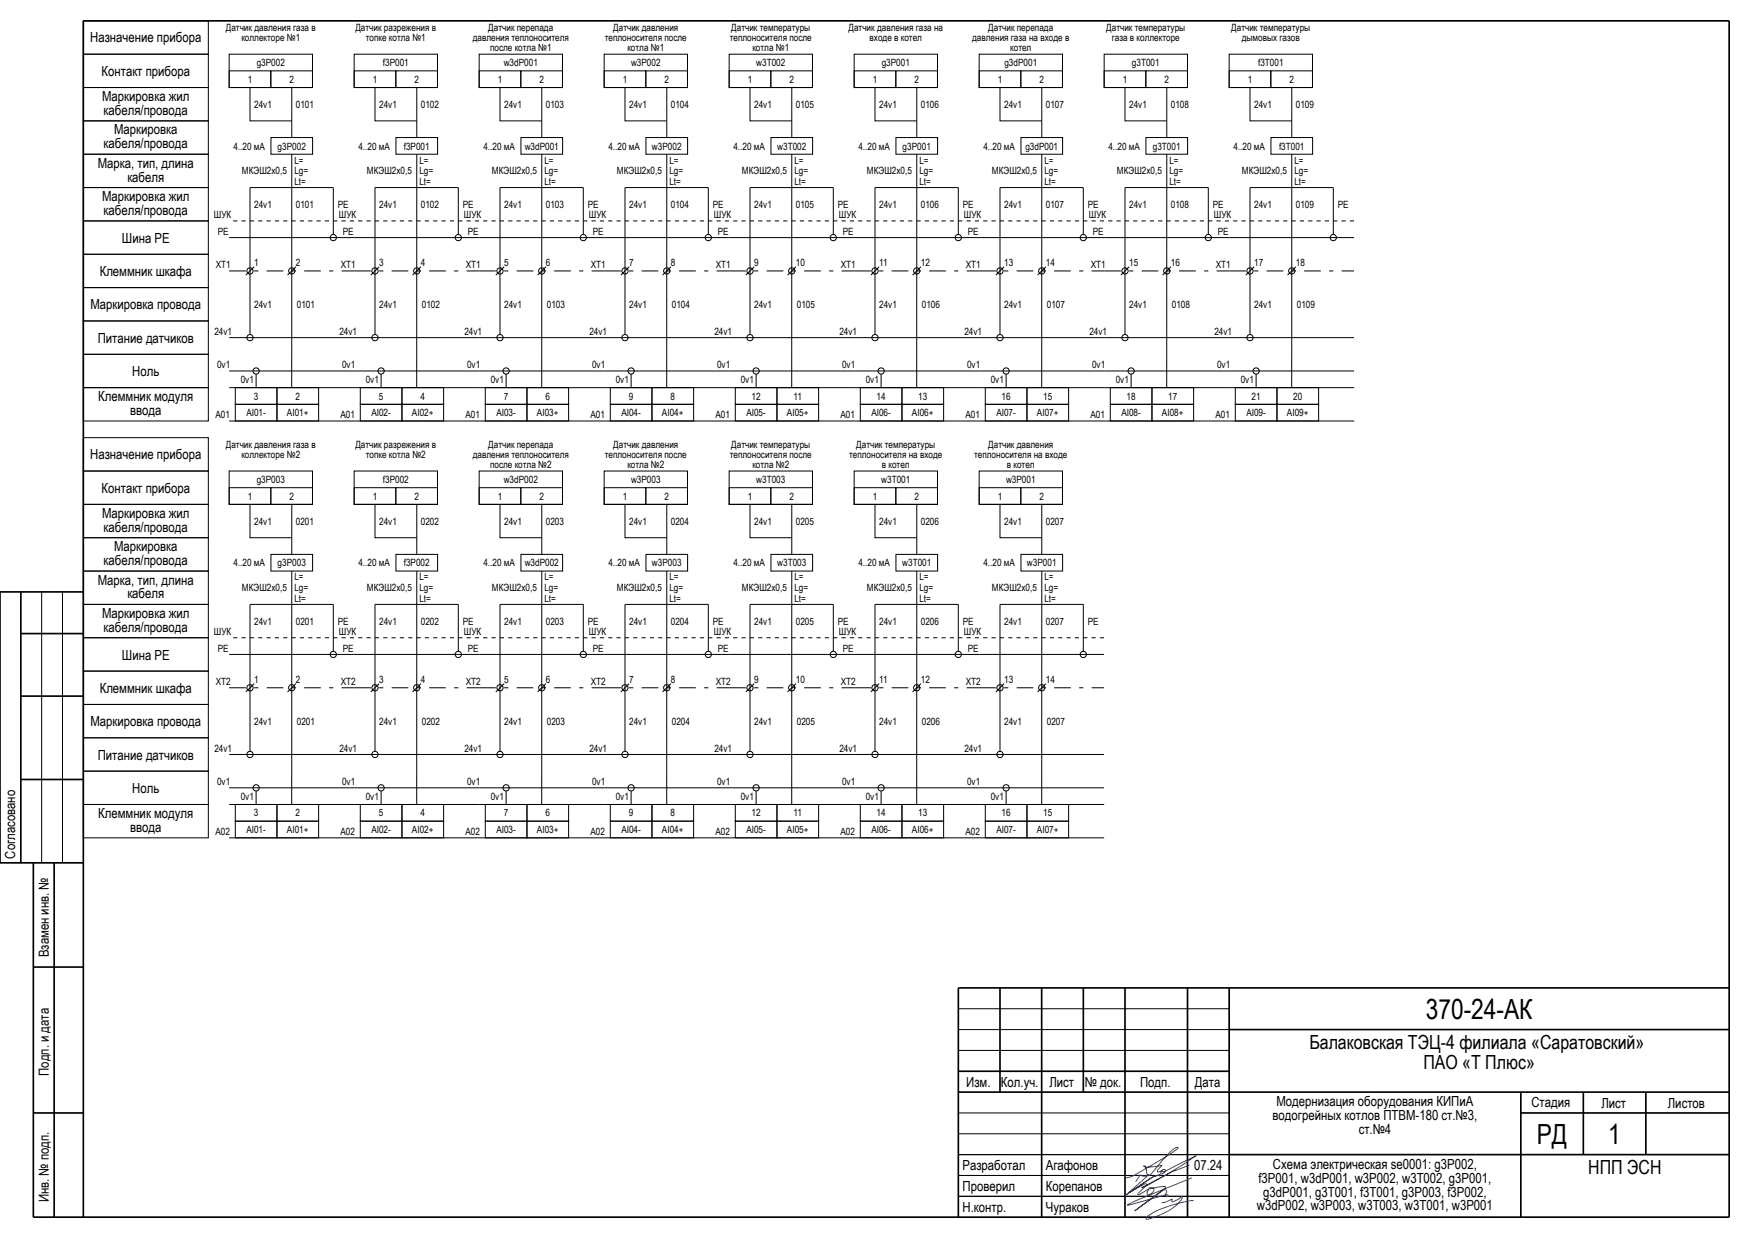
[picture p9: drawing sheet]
<svg xmlns="http://www.w3.org/2000/svg" width="420mm" height="297mm" viewBox="0 0 420 297" stroke-linecap="round" stroke-linejoin="round" font-family="sans-serif">
<defs><g id="words">
<g font-size="6.7">
<text x="342.2" y="244.4">370-24-АК</text>
<text x="368.8" y="274.5">РД</text>
<text x="386" y="274.4">1</text>
</g>
<g font-size="4.7">
<text x="314.2" y="251.7">Балаковская ТЭЦ-4 филиала «Саратовский»</text>
<text x="341.6" y="256.4">ПАО «Т Плюс»</text>
<text x="381.2" y="281.5">НПП ЭСН</text>
</g>
<g font-size="3.3">
<text x="21.7" y="10.2">Назначение прибора</text>
<text x="24.4" y="18.2">Контакт прибора</text>
<text x="24.5" y="24.2">Маркировка жил</text>
<text x="24.9" y="27.6">кабеля/провода</text>
<text x="24.9" y="35.6">кабеля/провода</text>
<text x="27.4" y="32.2">Маркировка</text>
<text x="23.5" y="40.2">Марка, тип, длина</text>
<text x="30.6" y="43.6">кабеля</text>
<text x="24.5" y="48.2">Маркировка жил</text>
<text x="24.9" y="51.6">кабеля/провода</text>
<text x="29.3" y="58.2">Шина PE</text>
<text x="23.9" y="66.2">Клеммник шкафа</text>
<text x="21.7" y="74.2">Маркировка провода</text>
<text x="23.5" y="82.2">Питание датчиков</text>
<text x="31.7" y="90.2">Ноль</text>
<text x="23.6" y="96.2">Клеммник модуля</text>
<text x="31.2" y="99.6">ввода</text>
<text x="21.7" y="110.2">Назначение прибора</text>
<text x="24.4" y="118.2">Контакт прибора</text>
<text x="24.5" y="124.2">Маркировка жил</text>
<text x="24.9" y="127.6">кабеля/провода</text>
<text x="24.9" y="135.6">кабеля/провода</text>
<text x="27.4" y="132.2">Маркировка</text>
<text x="23.5" y="140.2">Марка, тип, длина</text>
<text x="30.6" y="143.6">кабеля</text>
<text x="24.5" y="148.2">Маркировка жил</text>
<text x="24.9" y="151.6">кабеля/провода</text>
<text x="29.3" y="158.2">Шина PE</text>
<text x="23.9" y="166.2">Клеммник шкафа</text>
<text x="21.7" y="174.2">Маркировка провода</text>
<text x="23.5" y="182.2">Питание датчиков</text>
<text x="31.7" y="190.2">Ноль</text>
<text x="23.6" y="196.2">Клеммник модуля</text>
<text x="31.2" y="199.6">ввода</text>
<text x="3.7" y="206" transform="rotate(-90 3.7 206)">Согласовано</text>
<text x="11.7" y="229.7" transform="rotate(-90 11.7 229.7)">Взамен инв. №</text>
<text x="11.7" y="258.1" transform="rotate(-90 11.7 258.1)">Подп. и дата</text>
<text x="231.9" y="260.7">Изм.</text>
<text x="240.2" y="260.7">Кол.уч.</text>
<text x="251.8" y="260.7">Лист</text>
<text x="260.4" y="260.7">№ док.</text>
<text x="273.6" y="260.7">Подп.</text>
<text x="286.8" y="260.7">Дата</text>
<text x="305.4" y="268.7">водогрейных котлов ПТВМ-180 ст.№3,</text>
<text x="306.3" y="265.4">Модернизация оборудования КИПиА</text>
<text x="367.5" y="265.7">Стадия</text>
<text x="384.3" y="265.7">Лист</text>
<text x="400.3" y="265.7">Листов</text>
<text x="326.1" y="272">ст.№4</text>
<text x="231" y="280.7">Разработал</text>
<text x="251" y="280.7">Агафонов</text>
<text x="286.6" y="280.7">07.24</text>
<text x="305.5" y="280.4">Схема электрическая se0001: g3P002,</text>
<text x="231" y="285.7">Проверил</text>
<text x="251" y="285.7">Корепанов</text>
<text x="302" y="283.7">f3P001, w3dP001, w3P002, w3T002, g3P001,</text>
<text x="303.2" y="287.1">g3dP001, g3T001, f3T001, g3P003, f3P002,</text>
<text x="11.7" y="288.5" transform="rotate(-90 11.7 288.5)">Инв. № подп.</text>
<text x="231" y="290.7">Н.контр.</text>
<text x="251" y="290.7">Чураков</text>
<text x="301.7" y="290.4">w3dP002, w3P003, w3T003, w3T001, w3P001</text>
</g>
<g font-size="2.4">
<text x="54.2" y="7.4">Датчик давления газа в</text>
<text x="57.9" y="9.8">коллекторе №1</text>
<text x="85.3" y="7.4">Датчик разрежения в</text>
<text x="87.8" y="9.8">топке котла №1</text>
<text x="113.4" y="9.8">давления теплоносителя</text>
<text x="117.2" y="7.4">Датчик перепада</text>
<text x="145.1" y="9.8">теплоносителя после</text>
<text x="147.2" y="7.4">Датчик давления</text>
<text x="175.1" y="9.8">теплоносителя после</text>
<text x="175.5" y="7.4">Датчик температуры</text>
<text x="203.6" y="7.4">Датчик давления газа на</text>
<text x="208.7" y="9.8">входе в котел</text>
<text x="233.3" y="9.8">давления газа на входе в</text>
<text x="237.2" y="7.4">Датчик перепада</text>
<text x="265.5" y="7.4">Датчик температуры</text>
<text x="266.8" y="9.8">газа в коллекторе</text>
<text x="295.5" y="7.4">Датчик температуры</text>
<text x="298" y="9.8">дымовых газов</text>
<text x="61.6" y="15.9">g3P002</text>
<text x="91.9" y="15.9">f3P001</text>
<text x="117.6" y="12.2">после котла №1</text>
<text x="120.9" y="15.9">w3dP001</text>
<text x="150.6" y="12.2">котла №1</text>
<text x="151.4" y="15.9">w3P002</text>
<text x="180.6" y="12.2">котла №1</text>
<text x="181.5" y="15.9">w3T002</text>
<text x="211.6" y="15.9">g3P001</text>
<text x="241.1" y="15.9">g3dP001</text>
<text x="242.4" y="12.2">котел</text>
<text x="271.7" y="15.9">g3T001</text>
<text x="301.9" y="15.9">f3T001</text>
<text x="59.5" y="19.9">1</text>
<text x="69.5" y="19.9">2</text>
<text x="89.5" y="19.9">1</text>
<text x="99.5" y="19.9">2</text>
<text x="119.5" y="19.9">1</text>
<text x="129.5" y="19.9">2</text>
<text x="149.5" y="19.9">1</text>
<text x="159.5" y="19.9">2</text>
<text x="179.5" y="19.9">1</text>
<text x="189.5" y="19.9">2</text>
<text x="209.5" y="19.9">1</text>
<text x="219.5" y="19.9">2</text>
<text x="239.5" y="19.9">1</text>
<text x="249.5" y="19.9">2</text>
<text x="269.5" y="19.9">1</text>
<text x="279.5" y="19.9">2</text>
<text x="299.5" y="19.9">1</text>
<text x="309.5" y="19.9">2</text>
<text x="61" y="25.9">24v1</text>
<text x="71" y="25.9">0101</text>
<text x="91" y="25.9">24v1</text>
<text x="101" y="25.9">0102</text>
<text x="121" y="25.9">24v1</text>
<text x="131" y="25.9">0103</text>
<text x="151" y="25.9">24v1</text>
<text x="161" y="25.9">0104</text>
<text x="181" y="25.9">24v1</text>
<text x="191" y="25.9">0105</text>
<text x="211" y="25.9">24v1</text>
<text x="221" y="25.9">0106</text>
<text x="241" y="25.9">24v1</text>
<text x="251" y="25.9">0107</text>
<text x="271" y="25.9">24v1</text>
<text x="281" y="25.9">0108</text>
<text x="301" y="25.9">24v1</text>
<text x="311" y="25.9">0109</text>
<text x="56" y="35.9">4..20 мА</text>
<text x="66.6" y="35.9">g3P002</text>
<text x="86" y="35.9">4..20 мА</text>
<text x="96.9" y="35.9">f3P001</text>
<text x="116" y="35.9">4..20 мА</text>
<text x="125.9" y="35.9">w3dP001</text>
<text x="146" y="35.9">4..20 мА</text>
<text x="156.5" y="35.9">w3P002</text>
<text x="176" y="35.9">4..20 мА</text>
<text x="186.5" y="35.9">w3T002</text>
<text x="206" y="35.9">4..20 мА</text>
<text x="216.6" y="35.9">g3P001</text>
<text x="236" y="35.9">4..20 мА</text>
<text x="246.1" y="35.9">g3dP001</text>
<text x="266" y="35.9">4..20 мА</text>
<text x="276.7" y="35.9">g3T001</text>
<text x="296" y="35.9">4..20 мА</text>
<text x="307" y="35.9">f3T001</text>
<text x="58.1" y="41.7">МКЭШ2х0,5</text>
<text x="70.6" y="39.2">L=</text>
<text x="70.6" y="41.8">Lg=</text>
<text x="88.1" y="41.7">МКЭШ2х0,5</text>
<text x="100.6" y="39.2">L=</text>
<text x="100.6" y="41.8">Lg=</text>
<text x="118.1" y="41.7">МКЭШ2х0,5</text>
<text x="130.6" y="39.2">L=</text>
<text x="130.6" y="41.8">Lg=</text>
<text x="148.1" y="41.7">МКЭШ2х0,5</text>
<text x="160.6" y="39.2">L=</text>
<text x="160.6" y="41.8">Lg=</text>
<text x="178.1" y="41.7">МКЭШ2х0,5</text>
<text x="190.6" y="39.2">L=</text>
<text x="190.6" y="41.8">Lg=</text>
<text x="208.1" y="41.7">МКЭШ2х0,5</text>
<text x="220.6" y="39.2">L=</text>
<text x="220.6" y="41.8">Lg=</text>
<text x="238.1" y="41.7">МКЭШ2х0,5</text>
<text x="250.6" y="39.2">L=</text>
<text x="250.6" y="41.8">Lg=</text>
<text x="268.1" y="41.7">МКЭШ2х0,5</text>
<text x="280.6" y="39.2">L=</text>
<text x="280.6" y="41.8">Lg=</text>
<text x="298.1" y="41.7">МКЭШ2х0,5</text>
<text x="310.6" y="39.2">L=</text>
<text x="310.6" y="41.8">Lg=</text>
<text x="70.6" y="44.4">Lt=</text>
<text x="100.6" y="44.4">Lt=</text>
<text x="130.6" y="44.4">Lt=</text>
<text x="160.6" y="44.4">Lt=</text>
<text x="190.6" y="44.4">Lt=</text>
<text x="220.6" y="44.4">Lt=</text>
<text x="250.6" y="44.4">Lt=</text>
<text x="280.6" y="44.4">Lt=</text>
<text x="310.6" y="44.4">Lt=</text>
<text x="51.3" y="52.4">ШУК</text>
<text x="61" y="49.9">24v1</text>
<text x="71" y="49.9">0101</text>
<text x="81.1" y="49.9">PE</text>
<text x="81.3" y="52.4">ШУК</text>
<text x="91" y="49.9">24v1</text>
<text x="101" y="49.9">0102</text>
<text x="111.1" y="49.9">PE</text>
<text x="111.3" y="52.4">ШУК</text>
<text x="121" y="49.9">24v1</text>
<text x="131" y="49.9">0103</text>
<text x="141.1" y="49.9">PE</text>
<text x="141.3" y="52.4">ШУК</text>
<text x="151" y="49.9">24v1</text>
<text x="161" y="49.9">0104</text>
<text x="171.1" y="49.9">PE</text>
<text x="171.3" y="52.4">ШУК</text>
<text x="181" y="49.9">24v1</text>
<text x="191" y="49.9">0105</text>
<text x="201.1" y="49.9">PE</text>
<text x="201.3" y="52.4">ШУК</text>
<text x="211" y="49.9">24v1</text>
<text x="221" y="49.9">0106</text>
<text x="231.1" y="49.9">PE</text>
<text x="231.3" y="52.4">ШУК</text>
<text x="241" y="49.9">24v1</text>
<text x="251" y="49.9">0107</text>
<text x="261.1" y="49.9">PE</text>
<text x="261.3" y="52.4">ШУК</text>
<text x="271" y="49.9">24v1</text>
<text x="281" y="49.9">0108</text>
<text x="291.1" y="49.9">PE</text>
<text x="291.3" y="52.4">ШУК</text>
<text x="301" y="49.9">24v1</text>
<text x="311" y="49.9">0109</text>
<text x="321.1" y="49.9">PE</text>
<text x="52.3" y="56.4">PE</text>
<text x="82.3" y="56.4">PE</text>
<text x="112.3" y="56.4">PE</text>
<text x="142.3" y="56.4">PE</text>
<text x="172.3" y="56.4">PE</text>
<text x="202.3" y="56.4">PE</text>
<text x="232.3" y="56.4">PE</text>
<text x="262.3" y="56.4">PE</text>
<text x="292.3" y="56.4">PE</text>
<text x="51.8" y="64.4">XT1</text>
<text x="61" y="63.9">1</text>
<text x="71" y="63.9">2</text>
<text x="81.8" y="64.4">XT1</text>
<text x="91" y="63.9">3</text>
<text x="101" y="63.9">4</text>
<text x="111.8" y="64.4">XT1</text>
<text x="121" y="63.9">5</text>
<text x="131" y="63.9">6</text>
<text x="141.8" y="64.4">XT1</text>
<text x="151" y="63.9">7</text>
<text x="161" y="63.9">8</text>
<text x="171.8" y="64.4">XT1</text>
<text x="181" y="63.9">9</text>
<text x="191" y="63.9">10</text>
<text x="201.8" y="64.4">XT1</text>
<text x="211" y="63.9">11</text>
<text x="221" y="63.9">12</text>
<text x="231.8" y="64.4">XT1</text>
<text x="241" y="63.9">13</text>
<text x="251" y="63.9">14</text>
<text x="261.8" y="64.4">XT1</text>
<text x="271" y="63.9">15</text>
<text x="281" y="63.9">16</text>
<text x="291.8" y="64.4">XT1</text>
<text x="301" y="63.9">17</text>
<text x="311" y="63.9">18</text>
<text x="61" y="73.9">24v1</text>
<text x="71.2" y="73.9">0101</text>
<text x="91" y="73.9">24v1</text>
<text x="101.2" y="73.9">0102</text>
<text x="121" y="73.9">24v1</text>
<text x="131.2" y="73.9">0103</text>
<text x="151" y="73.9">24v1</text>
<text x="161.2" y="73.9">0104</text>
<text x="181" y="73.9">24v1</text>
<text x="191.2" y="73.9">0105</text>
<text x="211" y="73.9">24v1</text>
<text x="221.2" y="73.9">0106</text>
<text x="241" y="73.9">24v1</text>
<text x="251.2" y="73.9">0107</text>
<text x="271" y="73.9">24v1</text>
<text x="281.2" y="73.9">0108</text>
<text x="301" y="73.9">24v1</text>
<text x="311.2" y="73.9">0109</text>
<text x="51.5" y="80.4">24v1</text>
<text x="81.5" y="80.4">24v1</text>
<text x="111.5" y="80.4">24v1</text>
<text x="141.5" y="80.4">24v1</text>
<text x="171.5" y="80.4">24v1</text>
<text x="201.5" y="80.4">24v1</text>
<text x="231.5" y="80.4">24v1</text>
<text x="261.5" y="80.4">24v1</text>
<text x="291.5" y="80.4">24v1</text>
<text x="52.1" y="88.4">0v1</text>
<text x="82.1" y="88.4">0v1</text>
<text x="112.1" y="88.4">0v1</text>
<text x="142.1" y="88.4">0v1</text>
<text x="172.1" y="88.4">0v1</text>
<text x="202.1" y="88.4">0v1</text>
<text x="232.1" y="88.4">0v1</text>
<text x="262.1" y="88.4">0v1</text>
<text x="292.1" y="88.4">0v1</text>
<text x="57.8" y="91.9">0v1</text>
<text x="60.9" y="95.9">3</text>
<text x="70.9" y="95.9">2</text>
<text x="87.8" y="91.9">0v1</text>
<text x="90.9" y="95.9">5</text>
<text x="100.9" y="95.9">4</text>
<text x="117.8" y="91.9">0v1</text>
<text x="120.9" y="95.9">7</text>
<text x="130.9" y="95.9">6</text>
<text x="147.8" y="91.9">0v1</text>
<text x="150.9" y="95.9">9</text>
<text x="160.9" y="95.9">8</text>
<text x="177.8" y="91.9">0v1</text>
<text x="180.4" y="95.9">12</text>
<text x="190.5" y="95.9">11</text>
<text x="207.8" y="91.9">0v1</text>
<text x="210.4" y="95.9">14</text>
<text x="220.4" y="95.9">13</text>
<text x="237.8" y="91.9">0v1</text>
<text x="240.4" y="95.9">16</text>
<text x="250.4" y="95.9">15</text>
<text x="267.8" y="91.9">0v1</text>
<text x="270.4" y="95.9">18</text>
<text x="280.4" y="95.9">17</text>
<text x="297.8" y="91.9">0v1</text>
<text x="300.4" y="95.9">21</text>
<text x="310.4" y="95.9">20</text>
<text x="51.7" y="100.4">A01</text>
<text x="59.1" y="99.9">AI01-</text>
<text x="68.9" y="99.9">AI01+</text>
<text x="81.7" y="100.4">A01</text>
<text x="89.1" y="99.9">AI02-</text>
<text x="98.9" y="99.9">AI02+</text>
<text x="111.7" y="100.4">A01</text>
<text x="119.1" y="99.9">AI03-</text>
<text x="128.9" y="99.9">AI03+</text>
<text x="141.7" y="100.4">A01</text>
<text x="149.1" y="99.9">AI04-</text>
<text x="158.9" y="99.9">AI04+</text>
<text x="171.7" y="100.4">A01</text>
<text x="179.1" y="99.9">AI05-</text>
<text x="188.9" y="99.9">AI05+</text>
<text x="201.7" y="100.4">A01</text>
<text x="209.1" y="99.9">AI06-</text>
<text x="218.9" y="99.9">AI06+</text>
<text x="231.7" y="100.4">A01</text>
<text x="239.1" y="99.9">AI07-</text>
<text x="248.9" y="99.9">AI07+</text>
<text x="261.7" y="100.4">A01</text>
<text x="269.1" y="99.9">AI08-</text>
<text x="278.9" y="99.9">AI08+</text>
<text x="291.7" y="100.4">A01</text>
<text x="299.1" y="99.9">AI09-</text>
<text x="308.9" y="99.9">AI09+</text>
<text x="54.2" y="107.4">Датчик давления газа в</text>
<text x="85.3" y="107.4">Датчик разрежения в</text>
<text x="117.2" y="107.4">Датчик перепада</text>
<text x="147.2" y="107.4">Датчик давления</text>
<text x="175.5" y="107.4">Датчик температуры</text>
<text x="205.5" y="107.4">Датчик температуры</text>
<text x="237.2" y="107.4">Датчик давления</text>
<text x="57.9" y="109.8">коллекторе №2</text>
<text x="87.8" y="109.8">топке котла №2</text>
<text x="113.4" y="109.8">давления теплоносителя</text>
<text x="117.6" y="112.2">после котла №2</text>
<text x="145.1" y="109.8">теплоносителя после</text>
<text x="150.6" y="112.2">котла №2</text>
<text x="175.1" y="109.8">теплоносителя после</text>
<text x="180.6" y="112.2">котла №2</text>
<text x="203.8" y="109.8">теплоносителя на входе</text>
<text x="211.7" y="112.2">в котел</text>
<text x="233.8" y="109.8">теплоносителя на входе</text>
<text x="241.7" y="112.2">в котел</text>
<text x="59.5" y="119.9">1</text>
<text x="61.6" y="115.9">g3P003</text>
<text x="69.5" y="119.9">2</text>
<text x="89.5" y="119.9">1</text>
<text x="91.9" y="115.9">f3P002</text>
<text x="99.5" y="119.9">2</text>
<text x="119.5" y="119.9">1</text>
<text x="120.9" y="115.9">w3dP002</text>
<text x="129.5" y="119.9">2</text>
<text x="149.5" y="119.9">1</text>
<text x="151.4" y="115.9">w3P003</text>
<text x="159.5" y="119.9">2</text>
<text x="179.5" y="119.9">1</text>
<text x="181.5" y="115.9">w3T003</text>
<text x="189.5" y="119.9">2</text>
<text x="209.5" y="119.9">1</text>
<text x="211.5" y="115.9">w3T001</text>
<text x="219.5" y="119.9">2</text>
<text x="239.5" y="119.9">1</text>
<text x="241.4" y="115.9">w3P001</text>
<text x="249.5" y="119.9">2</text>
<text x="61" y="125.9">24v1</text>
<text x="71" y="125.9">0201</text>
<text x="91" y="125.9">24v1</text>
<text x="101" y="125.9">0202</text>
<text x="121" y="125.9">24v1</text>
<text x="131" y="125.9">0203</text>
<text x="151" y="125.9">24v1</text>
<text x="161" y="125.9">0204</text>
<text x="181" y="125.9">24v1</text>
<text x="191" y="125.9">0205</text>
<text x="211" y="125.9">24v1</text>
<text x="221" y="125.9">0206</text>
<text x="241" y="125.9">24v1</text>
<text x="251" y="125.9">0207</text>
<text x="56" y="135.9">4..20 мА</text>
<text x="66.6" y="135.9">g3P003</text>
<text x="86" y="135.9">4..20 мА</text>
<text x="96.9" y="135.9">f3P002</text>
<text x="116" y="135.9">4..20 мА</text>
<text x="125.9" y="135.9">w3dP002</text>
<text x="146" y="135.9">4..20 мА</text>
<text x="156.5" y="135.9">w3P003</text>
<text x="176" y="135.9">4..20 мА</text>
<text x="186.5" y="135.9">w3T003</text>
<text x="206" y="135.9">4..20 мА</text>
<text x="216.5" y="135.9">w3T001</text>
<text x="236" y="135.9">4..20 мА</text>
<text x="246.5" y="135.9">w3P001</text>
<text x="58.1" y="141.7">МКЭШ2х0,5</text>
<text x="70.6" y="139.2">L=</text>
<text x="70.6" y="141.8">Lg=</text>
<text x="88.1" y="141.7">МКЭШ2х0,5</text>
<text x="100.6" y="139.2">L=</text>
<text x="100.6" y="141.8">Lg=</text>
<text x="118.1" y="141.7">МКЭШ2х0,5</text>
<text x="130.6" y="139.2">L=</text>
<text x="130.6" y="141.8">Lg=</text>
<text x="148.1" y="141.7">МКЭШ2х0,5</text>
<text x="160.6" y="139.2">L=</text>
<text x="160.6" y="141.8">Lg=</text>
<text x="178.1" y="141.7">МКЭШ2х0,5</text>
<text x="190.6" y="139.2">L=</text>
<text x="190.6" y="141.8">Lg=</text>
<text x="208.1" y="141.7">МКЭШ2х0,5</text>
<text x="220.6" y="139.2">L=</text>
<text x="220.6" y="141.8">Lg=</text>
<text x="238.1" y="141.7">МКЭШ2х0,5</text>
<text x="250.6" y="139.2">L=</text>
<text x="250.6" y="141.8">Lg=</text>
<text x="61" y="149.9">24v1</text>
<text x="70.6" y="144.4">Lt=</text>
<text x="71" y="149.9">0201</text>
<text x="81.1" y="149.9">PE</text>
<text x="91" y="149.9">24v1</text>
<text x="100.6" y="144.4">Lt=</text>
<text x="101" y="149.9">0202</text>
<text x="111.1" y="149.9">PE</text>
<text x="121" y="149.9">24v1</text>
<text x="130.6" y="144.4">Lt=</text>
<text x="131" y="149.9">0203</text>
<text x="141.1" y="149.9">PE</text>
<text x="151" y="149.9">24v1</text>
<text x="160.6" y="144.4">Lt=</text>
<text x="161" y="149.9">0204</text>
<text x="171.1" y="149.9">PE</text>
<text x="181" y="149.9">24v1</text>
<text x="190.6" y="144.4">Lt=</text>
<text x="191" y="149.9">0205</text>
<text x="201.1" y="149.9">PE</text>
<text x="211" y="149.9">24v1</text>
<text x="220.6" y="144.4">Lt=</text>
<text x="221" y="149.9">0206</text>
<text x="231.1" y="149.9">PE</text>
<text x="241" y="149.9">24v1</text>
<text x="250.6" y="144.4">Lt=</text>
<text x="251" y="149.9">0207</text>
<text x="261.1" y="149.9">PE</text>
<text x="51.3" y="152.4">ШУК</text>
<text x="81.3" y="152.4">ШУК</text>
<text x="111.3" y="152.4">ШУК</text>
<text x="141.3" y="152.4">ШУК</text>
<text x="171.3" y="152.4">ШУК</text>
<text x="201.3" y="152.4">ШУК</text>
<text x="231.3" y="152.4">ШУК</text>
<text x="52.3" y="156.4">PE</text>
<text x="82.3" y="156.4">PE</text>
<text x="112.3" y="156.4">PE</text>
<text x="142.3" y="156.4">PE</text>
<text x="172.3" y="156.4">PE</text>
<text x="202.3" y="156.4">PE</text>
<text x="232.3" y="156.4">PE</text>
<text x="51.8" y="164.4">XT2</text>
<text x="61" y="163.9">1</text>
<text x="71" y="163.9">2</text>
<text x="81.8" y="164.4">XT2</text>
<text x="91" y="163.9">3</text>
<text x="101" y="163.9">4</text>
<text x="111.8" y="164.4">XT2</text>
<text x="121" y="163.9">5</text>
<text x="131" y="163.9">6</text>
<text x="141.8" y="164.4">XT2</text>
<text x="151" y="163.9">7</text>
<text x="161" y="163.9">8</text>
<text x="171.8" y="164.4">XT2</text>
<text x="181" y="163.9">9</text>
<text x="191" y="163.9">10</text>
<text x="201.8" y="164.4">XT2</text>
<text x="211" y="163.9">11</text>
<text x="221" y="163.9">12</text>
<text x="231.8" y="164.4">XT2</text>
<text x="241" y="163.9">13</text>
<text x="251" y="163.9">14</text>
<text x="61" y="173.9">24v1</text>
<text x="71.2" y="173.9">0201</text>
<text x="91" y="173.9">24v1</text>
<text x="101.2" y="173.9">0202</text>
<text x="121" y="173.9">24v1</text>
<text x="131.2" y="173.9">0203</text>
<text x="151" y="173.9">24v1</text>
<text x="161.2" y="173.9">0204</text>
<text x="181" y="173.9">24v1</text>
<text x="191.2" y="173.9">0205</text>
<text x="211" y="173.9">24v1</text>
<text x="221.2" y="173.9">0206</text>
<text x="241" y="173.9">24v1</text>
<text x="251.2" y="173.9">0207</text>
<text x="51.5" y="180.4">24v1</text>
<text x="81.5" y="180.4">24v1</text>
<text x="111.5" y="180.4">24v1</text>
<text x="141.5" y="180.4">24v1</text>
<text x="171.5" y="180.4">24v1</text>
<text x="201.5" y="180.4">24v1</text>
<text x="231.5" y="180.4">24v1</text>
<text x="52.1" y="188.4">0v1</text>
<text x="57.8" y="191.9">0v1</text>
<text x="82.1" y="188.4">0v1</text>
<text x="87.8" y="191.9">0v1</text>
<text x="112.1" y="188.4">0v1</text>
<text x="117.8" y="191.9">0v1</text>
<text x="142.1" y="188.4">0v1</text>
<text x="147.8" y="191.9">0v1</text>
<text x="172.1" y="188.4">0v1</text>
<text x="177.8" y="191.9">0v1</text>
<text x="202.1" y="188.4">0v1</text>
<text x="207.8" y="191.9">0v1</text>
<text x="232.1" y="188.4">0v1</text>
<text x="237.8" y="191.9">0v1</text>
<text x="60.9" y="195.9">3</text>
<text x="70.9" y="195.9">2</text>
<text x="90.9" y="195.9">5</text>
<text x="100.9" y="195.9">4</text>
<text x="120.9" y="195.9">7</text>
<text x="130.9" y="195.9">6</text>
<text x="150.9" y="195.9">9</text>
<text x="160.9" y="195.9">8</text>
<text x="180.4" y="195.9">12</text>
<text x="190.5" y="195.9">11</text>
<text x="210.4" y="195.9">14</text>
<text x="220.4" y="195.9">13</text>
<text x="240.4" y="195.9">16</text>
<text x="250.4" y="195.9">15</text>
<text x="51.7" y="200.4">A02</text>
<text x="59.1" y="199.9">AI01-</text>
<text x="68.9" y="199.9">AI01+</text>
<text x="81.7" y="200.4">A02</text>
<text x="89.1" y="199.9">AI02-</text>
<text x="98.9" y="199.9">AI02+</text>
<text x="111.7" y="200.4">A02</text>
<text x="119.1" y="199.9">AI03-</text>
<text x="128.9" y="199.9">AI03+</text>
<text x="141.7" y="200.4">A02</text>
<text x="149.1" y="199.9">AI04-</text>
<text x="158.9" y="199.9">AI04+</text>
<text x="171.7" y="200.4">A02</text>
<text x="179.1" y="199.9">AI05-</text>
<text x="188.9" y="199.9">AI05+</text>
<text x="201.7" y="200.4">A02</text>
<text x="209.1" y="199.9">AI06-</text>
<text x="218.9" y="199.9">AI06+</text>
<text x="231.7" y="200.4">A02</text>
<text x="239.1" y="199.9">AI07-</text>
<text x="248.9" y="199.9">AI07+</text>
</g>
</g></defs>
<g fill="#000" stroke="#000" stroke-width=".24">
<path d="M70 21v12zM100 21v12zM130 21v12zM160 21v12zM190 21v12zM220 21v12zM250 21v12zM280 21v12zM310 21v12zM55 57h30zM85 57h30zM115 57h30z"/>
<path d="M145 57h30zM175 57h30zM205 57h30zM235 57h30zM265 57h30zM295 57h30zM59 66l2-2zM69 66l2-2zM89 66l2-2zM99 66l2-2zM119 66l2-2zM129 66l2-2z"/>
<path d="M149 66l2-2zM161 64l-2 2zM179 66l2-2zM191 64l-2 2zM209 66l2-2zM219 66l2-2zM239 66l2-2zM249 66l2-2zM269 66l2-2zM279 66l2-2zM299 66l2-2zM309 66l2-2z"/>
<path d="M55 81h30zM55 89h30zM55 93h30zM61.5 89.8v3.2zM85 81h30zM85 89h30zM85 93h30zM91.5 89.8v3.2zM115 81h30zM115 89h30zM115 93h30zM121.5 89.8v3.2z"/>
<path d="M145 81h30zM145 89h30zM145 93h30zM151.5 89.8v3.2zM175 81h30zM175 89h30zM175 93h30zM181.5 89.8v3.2zM205 81h30zM205 89h30zM205 93h30zM211.5 89.8v3.2z"/>
<path d="M235 81h30zM235 89h30zM235 93h30zM241.5 89.8v3.2zM265 81h30zM265 89h30zM265 93h30zM271.5 89.8v3.2zM295 81h30zM295 89h30zM295 93h30zM301.5 89.8v3.2z"/>
<path d="M55 101h30zM85 101h30zM115 101h30zM145 101h30zM175 101h30zM205 101h30zM235 101h30zM265 101h30zM295 101h30zM70 121v12zM100 121v12zM130 121v12z"/>
<path d="M160 121v12zM190 121v12zM220 121v12zM250 121v12zM55 157h30zM85 157h30zM115 157h30zM145 157h30zM175 157h30zM205 157h30zM235 157h30zM59 166l2-2z"/>
<path d="M71 164l-2 2zM89 166l2-2zM99 166l2-2zM119 166l2-2zM129 166l2-2zM149 166l2-2zM159 166l2-2zM179 166l2-2zM189 166l2-2zM209 166l2-2zM219 166l2-2zM239 166l2-2z"/>
<path d="M249 166l2-2zM55 181h30zM55 189h30zM55 193h30zM61.5 189.8v3.2zM85 181h30zM85 189h30zM85 193h30zM91.5 189.8v3.2zM115 181h30zM115 189h30zM115 193h30z"/>
<path d="M121.5 189.8v3.2zM145 181h30zM145 189h30zM145 193h30zM151.5 189.8v3.2zM175 181h30zM175 189h30zM175 193h30zM181.5 189.8v3.2zM205 181h30zM205 189h30zM205 193h30z"/>
<path d="M211.5 189.8v3.2zM235 181h30zM235 189h30zM235 193h30zM241.5 189.8v3.2zM10 142v65zM15 142v65zM55 201h30zM85 201h30zM115 201h30zM145 201h30zM175 201h30z"/>
<path d="M205 201h30zM235 201h30zM230 252h65zM230 247h65zM230 242h65zM230 277h65zM230 272h65zM230 267h65zM230 287h65zM230 282h65z"/>
</g>
<g fill="#000" stroke="#000" stroke-width=".4">
<path d="M20 5h395zM5 152h15zM5 167h15zM5 187h15zM5 142v65zM8 207v85zM13 207v85zM8 232h12zM230 237h185zM230 257h65zM295 247h120zM8 267h12z"/>
<path d="M230 262h185zM240 237v25zM260 237v25zM295 277h120zM365 267h50zM380 262v15zM395 262v15zM8 292h407zM20 5v287zM230 237v55zM250 237v55zM270 237v55z"/>
<path d="M285 237v55zM295 237v55zM365 262v30zM415 5v287z"/>
</g>
<path d="M20 142h-20v65h20" fill="none" stroke="#000" stroke-width=".4"/>
<path d="M285.4 279.6a74 74 0 0 0-11.4 5.3l2-.8 4.7-2.7 6.3-4.1v.1l-7.4 3.7h-.5a.34 .34 0 0 1 0-.4 .34 .34 0 0 1 .4-.1 .34 .34 0 0 1 .1 .4 .74 .74 0 0 1-1.1 .5l.4-.5-.1-.1a.72 .72 0 0 1-1 .1l1-1.4a9.8 9.8 0 0 1-4.3 .2v-.1a.9 .9 0 0 1 .7 1.2v.3a.57 .57 0 0 0 .3 .7 .57 .57 0 0 0 .7-.2l1.1-1.3a20.9 20.9 0 0 1 5-5.1h.4v.1l-3.4 2.4-5.3 3.1a6.1 6.1 0 0 1-3.9 1.6l.1-.4M286.1 282.5l-13.4 5.5-2.1 1.1 9.4-2.5a.25 .25 0 0 1 .3 .2 .25 .25 0 0 1-.3 .3l-.3-.5 .3-.5a.48 .48 0 0 0-.1-.6 .48 .48 0 0 0-.6-.1l-7 5.1 7.5-5.6-.2-.2-.3-.1-3.4 .6-.1-.1a.65 .65 0 0 1 1 0 .65 .65 0 0 1-.2 1l-.8 .6a.48 .48 0 0 1-.5-.3 .48 .48 0 0 1 .1-.6l.2-.5-2.2 1.3-.3-.1 2.1-2.3a.56 .56 0 0 0-.9 .1l-3.2 1.8 5.3-3.6 2-.6-2 .6-6.4 4.4 5.7-5.1a1.72 1.72 0 0 1-2 .1l-1.1 1.6M286.4 288.1l-.1-.1a26.7 26.7 0 0 0-10.8 3.7l-.4 .8a14 14 0 0 0 8.5-4.8l.1-.7-2.1 1.3a.32 .32 0 0 1-.4-.2 .32 .32 0 0 1 .1-.4l-1.5 .7-1 .1" fill="none" stroke="#00f" stroke-width=".24"/>
<g fill="none" stroke="#000" stroke-width=".24">
<path d="M20 13h30v8h-30zM20 5h30v8h-30zM55 13h20v8h-20zM55 17h10v4h-10zM65 17h10v4h-10zM85 13h20v8h-20zM85 17h10v4h-10zM95 17h10v4h-10zM115 13h20v8h-20zM115 17h10v4h-10zM125 17h10v4h-10zM145 13h20v8h-20z"/>
<path d="M145 17h10v4h-10zM155 17h10v4h-10zM175 13h20v8h-20zM175 17h10v4h-10zM185 17h10v4h-10zM205 13h20v8h-20zM205 17h10v4h-10zM215 17h10v4h-10zM235 13h20v8h-20zM235 17h10v4h-10zM245 17h10v4h-10zM265 13h20v8h-20z"/>
<path d="M265 17h10v4h-10zM275 17h10v4h-10zM295 13h20v8h-20zM295 17h10v4h-10zM305 17h10v4h-10zM20 37h30v8h-30zM20 29h30v8h-30zM20 21h30v8h-30zM60 21v8h10M65 33h10v4h-10zM70 37v56M90 21v8h10"/>
<path d="M95 33h10v4h-10zM100 37v56M120 21v8h10M125 33h10v4h-10zM130 37v56M150 21v8h10M155 33h10v4h-10zM160 37v56M180 21v8h10M185 33h10v4h-10zM190 37v56M210 21v8h10"/>
<path d="M215 33h10v4h-10zM220 37v56M240 21v8h10M245 33h10v4h-10zM250 37v56M270 21v8h10M275 33h10v4h-10zM280 37v56M300 21v8h10M305 33h10v4h-10zM310 37v56M20 53h30v8h-30z"/>
<path d="M20 45h30v8h-30zM80 56.3v-11.3h-20v35.3M110 56.3v-11.3h-20v35.3M140 56.3v-11.3h-20v35.3M170 56.3v-11.3h-20v35.3M200 56.3v-11.3h-20v35.3M230 56.3v-11.3h-20v35.3M260 56.3v-11.3h-20v35.3M290 56.3v-11.3h-20v35.3M320 56.3v-11.3h-20v35.3M20 77h30v8h-30zM20 61h30v8h-30z"/>
<path d="M20 69h30v8h-30zM20 85h30v8h-30zM20 93h30v8h-30zM56.5 93h10v4h-10zM56.5 97h10v4h-10zM66.5 93h10v4h-10zM66.5 97h10v4h-10zM86.5 93h10v4h-10zM86.5 97h10v4h-10zM96.5 93h10v4h-10zM96.5 97h10v4h-10zM116.5 93h10v4h-10z"/>
<path d="M116.5 97h10v4h-10zM126.5 93h10v4h-10zM126.5 97h10v4h-10zM146.5 93h10v4h-10zM146.5 97h10v4h-10zM156.5 93h10v4h-10zM156.5 97h10v4h-10zM176.5 93h10v4h-10zM176.5 97h10v4h-10zM186.5 93h10v4h-10zM186.5 97h10v4h-10zM206.5 93h10v4h-10z"/>
<path d="M206.5 97h10v4h-10zM216.5 93h10v4h-10zM216.5 97h10v4h-10zM236.5 93h10v4h-10zM236.5 97h10v4h-10zM246.5 93h10v4h-10zM246.5 97h10v4h-10zM266.5 93h10v4h-10zM266.5 97h10v4h-10zM276.5 93h10v4h-10zM276.5 97h10v4h-10zM296.5 93h10v4h-10z"/>
<path d="M296.5 97h10v4h-10zM306.5 93h10v4h-10zM306.5 97h10v4h-10zM20 113h30v8h-30zM20 105h30v8h-30zM55 113h20v8h-20zM55 117h10v4h-10zM65 117h10v4h-10zM85 113h20v8h-20zM85 117h10v4h-10zM95 117h10v4h-10zM115 113h20v8h-20z"/>
<path d="M115 117h10v4h-10zM125 117h10v4h-10zM145 113h20v8h-20zM145 117h10v4h-10zM155 117h10v4h-10zM175 113h20v8h-20zM175 117h10v4h-10zM185 117h10v4h-10zM205 113h20v8h-20zM205 117h10v4h-10zM215 117h10v4h-10zM235 113h20v8h-20z"/>
<path d="M235 117h10v4h-10zM245 117h10v4h-10zM20 137h30v8h-30zM20 129h30v8h-30zM20 121h30v8h-30zM60 121v8h10M65 133h10v4h-10zM70 137v56M90 121v8h10M95 133h10v4h-10zM100 137v56M120 121v8h10"/>
<path d="M125 133h10v4h-10zM130 137v56M150 121v8h10M155 133h10v4h-10zM160 137v56M180 121v8h10M185 133h10v4h-10zM190 137v56M210 121v8h10M215 133h10v4h-10zM220 137v56M240 121v8h10"/>
<path d="M245 133h10v4h-10zM250 137v56M20 153h30v8h-30zM20 145h30v8h-30zM80 156.3v-11.3h-20v35.3M110 156.3v-11.3h-20v35.3M140 156.3v-11.3h-20v35.3M170 156.3v-11.3h-20v35.3M200 156.3v-11.3h-20v35.3M230 156.3v-11.3h-20v35.3M260 156.3v-11.3h-20v35.3M20 177h30v8h-30z"/>
<path d="M20 161h30v8h-30zM20 169h30v8h-30zM20 185h30v8h-30zM20 193h30v8h-30zM56.5 193h10v4h-10zM56.5 197h10v4h-10zM66.5 193h10v4h-10zM66.5 197h10v4h-10zM86.5 193h10v4h-10zM86.5 197h10v4h-10zM96.5 193h10v4h-10zM96.5 197h10v4h-10z"/>
<path d="M116.5 193h10v4h-10zM116.5 197h10v4h-10zM126.5 193h10v4h-10zM126.5 197h10v4h-10zM146.5 193h10v4h-10zM146.5 197h10v4h-10zM156.5 193h10v4h-10zM156.5 197h10v4h-10zM176.5 193h10v4h-10zM176.5 197h10v4h-10zM186.5 193h10v4h-10zM186.5 197h10v4h-10z"/>
<path d="M206.5 193h10v4h-10zM206.5 197h10v4h-10zM216.5 193h10v4h-10zM216.5 197h10v4h-10zM236.5 193h10v4h-10zM236.5 197h10v4h-10zM246.5 193h10v4h-10zM246.5 197h10v4h-10z"/>
<circle cx="80" cy="57" r=".75"/>
<circle cx="110" cy="57" r=".75"/>
<circle cx="140" cy="57" r=".75"/>
<circle cx="170" cy="57" r=".75"/>
<circle cx="200" cy="57" r=".75"/>
<circle cx="230" cy="57" r=".75"/>
<circle cx="260" cy="57" r=".75"/>
<circle cx="290" cy="57" r=".75"/>
<circle cx="320" cy="57" r=".75"/>
<circle cx="60" cy="65" r=".75"/>
<circle cx="70" cy="65" r=".75"/>
<circle cx="90" cy="65" r=".75"/>
<circle cx="100" cy="65" r=".75"/>
<circle cx="120" cy="65" r=".75"/>
<circle cx="130" cy="65" r=".75"/>
<circle cx="150" cy="65" r=".75"/>
<circle cx="160" cy="65" r=".75"/>
<circle cx="180" cy="65" r=".75"/>
<circle cx="190" cy="65" r=".75"/>
<circle cx="210" cy="65" r=".75"/>
<circle cx="220" cy="65" r=".75"/>
<circle cx="240" cy="65" r=".75"/>
<circle cx="250" cy="65" r=".75"/>
<circle cx="270" cy="65" r=".75"/>
<circle cx="280" cy="65" r=".75"/>
<circle cx="300" cy="65" r=".75"/>
<circle cx="310" cy="65" r=".75"/>
<circle cx="60" cy="81" r=".75"/>
<circle cx="61.5" cy="89" r=".75"/>
<circle cx="90" cy="81" r=".75"/>
<circle cx="91.5" cy="89" r=".75"/>
<circle cx="120" cy="81" r=".75"/>
<circle cx="121.5" cy="89" r=".75"/>
<circle cx="150" cy="81" r=".75"/>
<circle cx="151.5" cy="89" r=".75"/>
<circle cx="180" cy="81" r=".75"/>
<circle cx="181.5" cy="89" r=".75"/>
<circle cx="210" cy="81" r=".75"/>
<circle cx="211.5" cy="89" r=".75"/>
<circle cx="240" cy="81" r=".75"/>
<circle cx="241.5" cy="89" r=".75"/>
<circle cx="270" cy="81" r=".75"/>
<circle cx="271.5" cy="89" r=".75"/>
<circle cx="300" cy="81" r=".75"/>
<circle cx="301.5" cy="89" r=".75"/>
<circle cx="80" cy="157" r=".75"/>
<circle cx="110" cy="157" r=".75"/>
<circle cx="140" cy="157" r=".75"/>
<circle cx="170" cy="157" r=".75"/>
<circle cx="200" cy="157" r=".75"/>
<circle cx="230" cy="157" r=".75"/>
<circle cx="260" cy="157" r=".75"/>
<circle cx="60" cy="165" r=".75"/>
<circle cx="70" cy="165" r=".75"/>
<circle cx="90" cy="165" r=".75"/>
<circle cx="100" cy="165" r=".75"/>
<circle cx="120" cy="165" r=".75"/>
<circle cx="130" cy="165" r=".75"/>
<circle cx="150" cy="165" r=".75"/>
<circle cx="160" cy="165" r=".75"/>
<circle cx="180" cy="165" r=".75"/>
<circle cx="190" cy="165" r=".75"/>
<circle cx="210" cy="165" r=".75"/>
<circle cx="220" cy="165" r=".75"/>
<circle cx="240" cy="165" r=".75"/>
<circle cx="250" cy="165" r=".75"/>
<circle cx="60" cy="181" r=".75"/>
<circle cx="61.5" cy="189" r=".75"/>
<circle cx="90" cy="181" r=".75"/>
<circle cx="91.5" cy="189" r=".75"/>
<circle cx="120" cy="181" r=".75"/>
<circle cx="121.5" cy="189" r=".75"/>
<circle cx="150" cy="181" r=".75"/>
<circle cx="151.5" cy="189" r=".75"/>
<circle cx="180" cy="181" r=".75"/>
<circle cx="181.5" cy="189" r=".75"/>
<circle cx="210" cy="181" r=".75"/>
<circle cx="211.5" cy="189" r=".75"/>
<circle cx="240" cy="181" r=".75"/>
<circle cx="241.5" cy="189" r=".75"/>
</g>
<g fill="#000" stroke="#000" stroke-width=".24" stroke-dasharray="4 2 1 2" stroke-linecap="butt">
<path d="M55 65h30zM85 65h30zM115 65h30zM145 65h30zM175 65h30zM205 65h30zM235 65h30zM265 65h30zM295 65h30zM55 165h30zM85 165h30zM115 165h30z"/>
<path d="M145 165h30zM175 165h30zM205 165h30zM235 165h30z"/>
</g>
<g fill="#000" stroke="#000" stroke-width=".24" stroke-dasharray="1 1" stroke-linecap="butt">
<path d="M55 53h30zM85 53h30zM115 53h30zM145 53h30zM175 53h30zM205 53h30zM235 53h30zM265 53h30zM295 53h30zM55 153h30zM85 153h30zM115 153h30z"/>
<path d="M145 153h30zM175 153h30zM205 153h30zM235 153h30z"/>
</g>
<use href="#words"/>
</svg>
